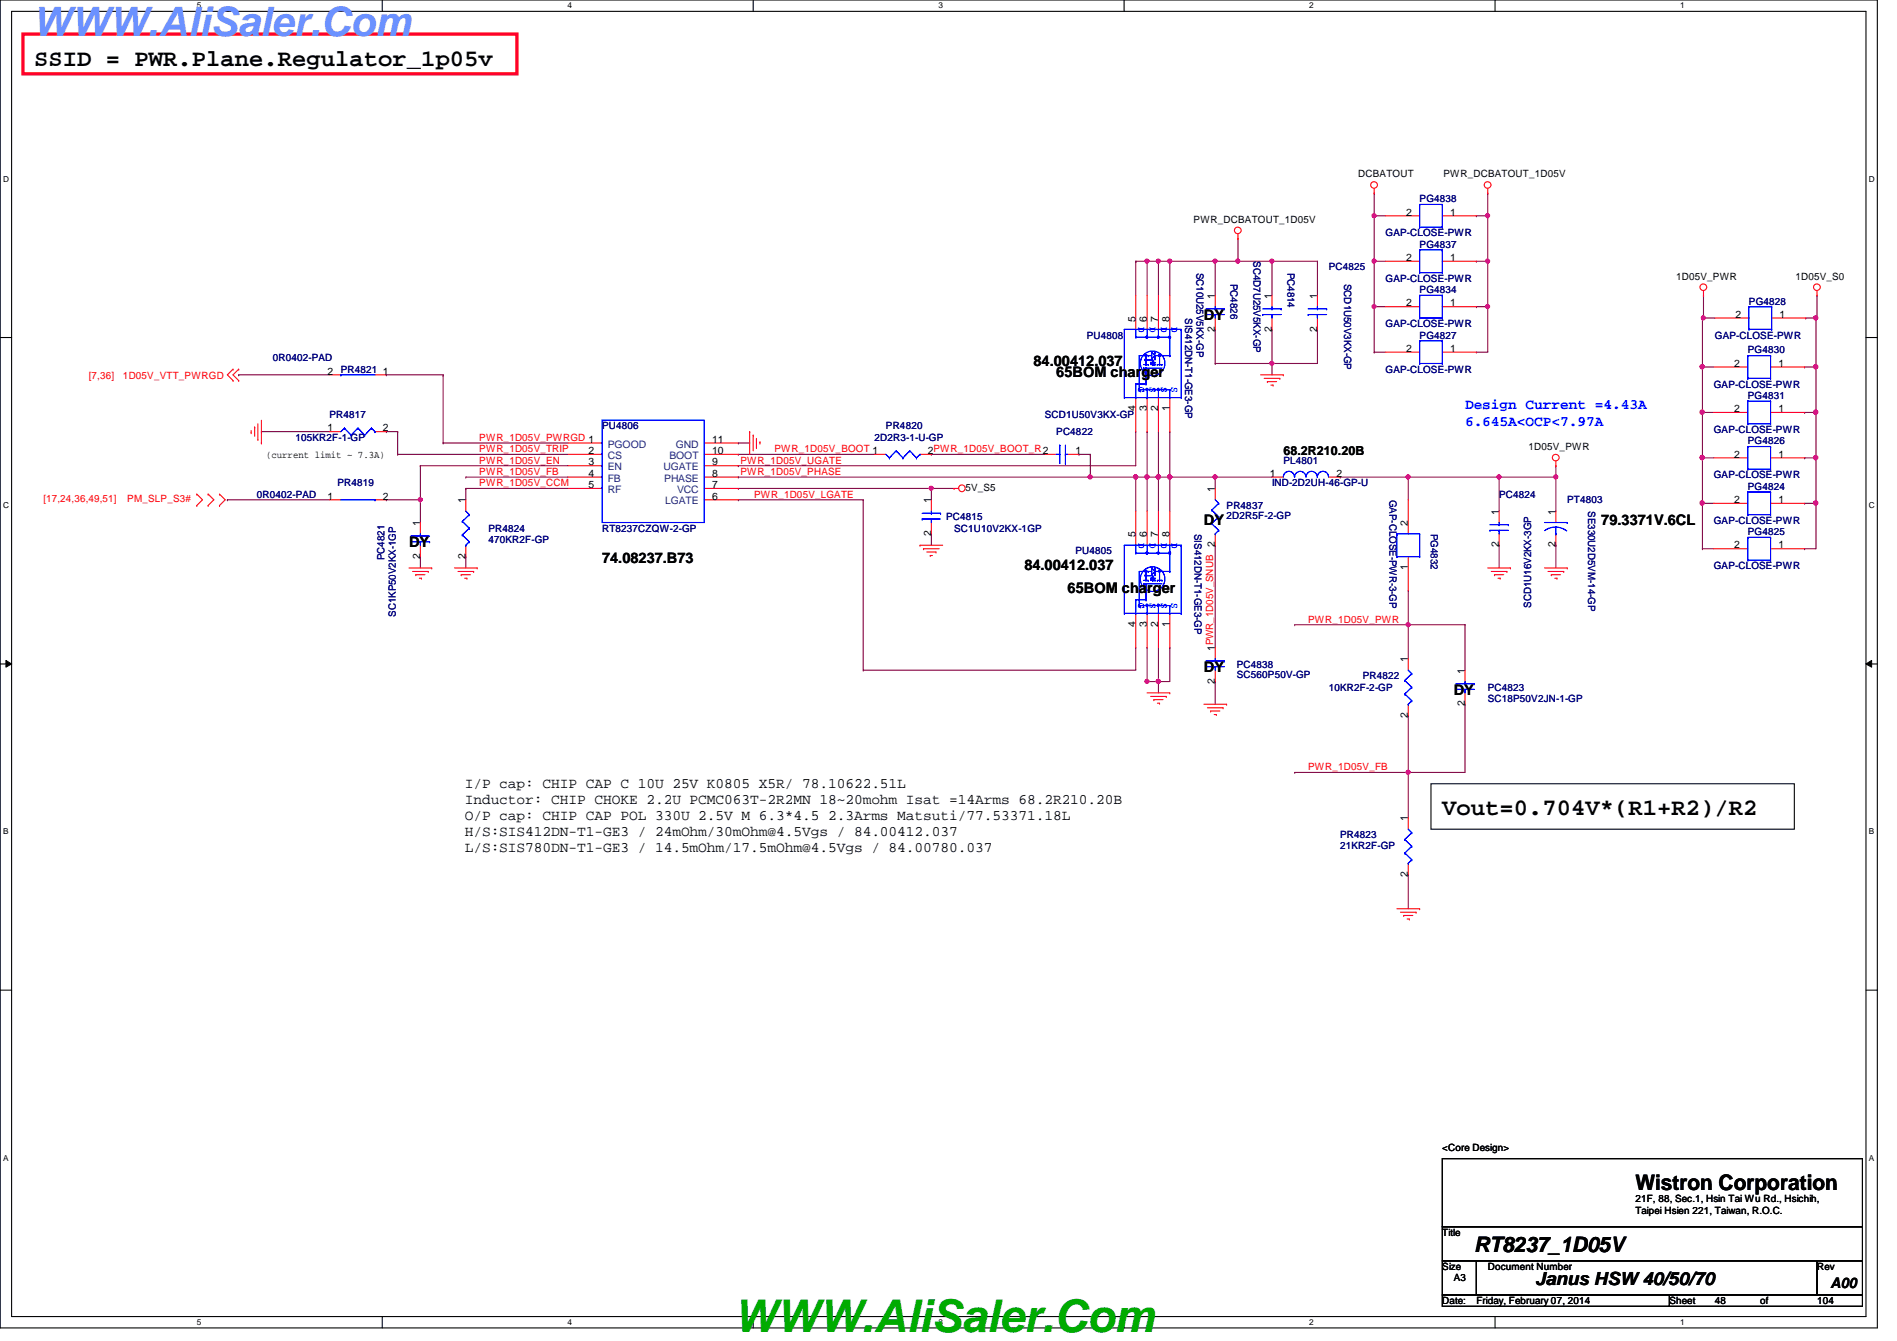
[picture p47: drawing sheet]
<svg xmlns="http://www.w3.org/2000/svg" width="297mm" height="210mm" viewBox="0 0 297 210" stroke-linecap="round" stroke-linejoin="round" font-family="sans-serif">
<defs><g id="words">
<text font-size="7.1" fill="#00ab00" x="114.9" y="208.6">WWW.AliSaler.Com</text>
<text font-size="6.3" fill="#6b91ff" x="5.1" y="5.6">WWW.AliSaler.Com</text>
<g font-size="3.7">
<text x="5.4" y="10.3">SSID = PWR.Plane.Regulator_1p05v</text>
<text x="225.8" y="127.6">Vout=0.704V*(R1+R2)/R2</text>
</g>
<g font-size="3.3">
<text x="256.1" y="186.3">Wistron Corporation</text>
<text x="230.8" y="196">RT8237_1D05V</text>
</g>
<text font-size="2.8" x="240.4" y="201.2">Janus HSW 40/50/70</text>
<g font-size="2.3">
<text x="188.5" y="50.1">DY</text>
<text x="161.8" y="57.2">84.00412.037</text>
<text x="165.4" y="59">65BOM charger</text>
<text x="188.5" y="82.1">DY</text>
<text x="250.7" y="82.1">79.3371V.6CL</text>
<text x="64" y="85.7">DY</text>
<text x="94.3" y="88.2">74.08237.B73</text>
<text x="160.4" y="89.2">84.00412.037</text>
<text x="167.2" y="92.8">65BOM charger</text>
<text x="188.5" y="105.2">DY</text>
<text x="227.6" y="108.8">DY</text>
<text x="72.8" y="123.3">I/P cap: CHIP CAP C 10U 25V K0805 X5R/ 78.10622.51L</text>
<text x="72.8" y="125.8">Inductor: CHIP CHOKE 2.2U PCMC063T-2R2MN 18~20mohm Isat =14Arms 68.2R210.20B</text>
<text x="72.8" y="128.3">O/P cap: CHIP CAP POL 330U 2.5V M 6.3*4.5 2.3Arms Matsuti/77.53371.18L</text>
<text x="72.8" y="130.8">H/S:SIS412DN-T1-GE3 / 24mOhm/30mOhm@4.5Vgs / 84.00412.037</text>
<text x="72.8" y="133.3">L/S:SIS780DN-T1-GE3 / 14.5mOhm/17.5mOhm@4.5Vgs / 84.00780.037</text>
<text x="286.6" y="201.5">A00</text>
</g>
<g font-size="2.3" fill="#00f">
<text x="229.4" y="64.1">Design Current =4.43A</text>
<text x="229.4" y="66.6">6.645A&lt;OCP&lt;7.97A</text>
</g>
<text font-size="1.9" x="201" y="71.2">68.2R210.20B</text>
<g font-size="1.6">
<text x="212.7" y="27.8">DCBATOUT</text>
<text x="226" y="27.8">PWR_DCBATOUT_1D05V</text>
<text x="186.9" y="34.9">PWR_DCBATOUT_1D05V</text>
<text x="220.2" y="33.7">2</text>
<text x="227.1" y="33.7">1</text>
<text x="220.2" y="40.9">2</text>
<text x="227.1" y="40.9">1</text>
<text x="190.2" y="46.8" transform="rotate(-90 190.2 46.8)">1</text>
<text x="199.1" y="46.8" transform="rotate(-90 199.1 46.8)">1</text>
<text x="206.2" y="46.8" transform="rotate(-90 206.2 46.8)">1</text>
<text x="220.2" y="48">2</text>
<text x="227.1" y="48">1</text>
<text x="262.5" y="43.8">1D05V_PWR</text>
<text x="281.1" y="43.8">1D05V_S0</text>
<text x="177.8" y="50.3" transform="rotate(-90 177.8 50.3)">5</text>
<text x="179.6" y="50.3" transform="rotate(-90 179.6 50.3)">6</text>
<text x="181.4" y="50.3" transform="rotate(-90 181.4 50.3)">7</text>
<text x="183.1" y="50.3" transform="rotate(-90 183.1 50.3)">8</text>
<text x="190.2" y="51.9" transform="rotate(-90 190.2 51.9)">2</text>
<text x="199.1" y="51.9" transform="rotate(-90 199.1 51.9)">2</text>
<text x="206.2" y="51.9" transform="rotate(-90 206.2 51.9)">2</text>
<text x="271.7" y="49.7">2</text>
<text x="278.6" y="49.7">1</text>
<text x="51.3" y="58.6">2</text>
<text x="59.9" y="58.6">1</text>
<text x="220.2" y="55.1">2</text>
<text x="227.1" y="55.1">1</text>
<text x="271.6" y="57.4">2</text>
<text x="278.5" y="57.4">1</text>
<text x="177.8" y="64.3" transform="rotate(-90 177.8 64.3)">4</text>
<text x="179.6" y="64.3" transform="rotate(-90 179.6 64.3)">3</text>
<text x="181.4" y="64.3" transform="rotate(-90 181.4 64.3)">2</text>
<text x="183.1" y="64.3" transform="rotate(-90 183.1 64.3)">1</text>
<text x="271.6" y="64.5">2</text>
<text x="278.5" y="64.5">1</text>
<text x="41.7" y="71.6">(current limit ~ 7.3A)</text>
<text x="51.3" y="67.5">1</text>
<text x="59.9" y="67.5">2</text>
<text x="92.2" y="71.1">2</text>
<text x="111.5" y="69.3">11</text>
<text x="111.5" y="71.1">10</text>
<text x="145.3" y="71.1">2PWR_1D05V_BOOT_R2</text>
<text x="168.4" y="71.1">1</text>
<text x="239.3" y="70.4">1D05V_PWR</text>
<text x="271.6" y="71.6">2</text>
<text x="278.5" y="71.6">1</text>
<text x="92.2" y="72.9">3</text>
<text x="92.2" y="74.6">4</text>
<text x="92.2" y="76.4">5</text>
<text x="111.5" y="74.6">8</text>
<text x="111.5" y="72.9">9</text>
<text x="111.5" y="76.4">7</text>
<text x="151.2" y="76.8">5V_S5</text>
<text x="190.2" y="77" transform="rotate(-90 190.2 77)">1</text>
<text x="198.8" y="74.6">1</text>
<text x="209.3" y="74.6">2</text>
<text x="51.3" y="78.2">1</text>
<text x="59.9" y="78.2">2</text>
<text x="65.8" y="82.3" transform="rotate(-90 65.8 82.3)">1</text>
<text x="72.9" y="78.8" transform="rotate(-90 72.9 78.8)">1</text>
<text x="111.5" y="78.2">6</text>
<text x="145.8" y="83.9" transform="rotate(-90 145.8 83.9)">2</text>
<text x="145.8" y="78.8" transform="rotate(-90 145.8 78.8)">1</text>
<text x="220.5" y="82.3" transform="rotate(-90 220.5 82.3)">2</text>
<text x="234.7" y="80.6" transform="rotate(-90 234.7 80.6)">1</text>
<text x="243.6" y="80.6" transform="rotate(-90 243.6 80.6)">1</text>
<text x="271.6" y="78.7">2</text>
<text x="278.5" y="78.7">1</text>
<text x="65.8" y="87.5" transform="rotate(-90 65.8 87.5)">2</text>
<text x="72.9" y="87.5" transform="rotate(-90 72.9 87.5)">2</text>
<text x="177.8" y="84.1" transform="rotate(-90 177.8 84.1)">5</text>
<text x="179.6" y="84.1" transform="rotate(-90 179.6 84.1)">6</text>
<text x="181.4" y="84.1" transform="rotate(-90 181.4 84.1)">7</text>
<text x="183.1" y="84.1" transform="rotate(-90 183.1 84.1)">8</text>
<text x="190.2" y="85.7" transform="rotate(-90 190.2 85.7)">2</text>
<text x="220.5" y="89.2" transform="rotate(-90 220.5 89.2)">1</text>
<text x="234.7" y="85.7" transform="rotate(-90 234.7 85.7)">2</text>
<text x="243.6" y="85.7" transform="rotate(-90 243.6 85.7)">2</text>
<text x="271.6" y="85.9">2</text>
<text x="278.5" y="85.9">1</text>
<text x="177.8" y="98.1" transform="rotate(-90 177.8 98.1)">4</text>
<text x="179.6" y="98.1" transform="rotate(-90 179.6 98.1)">3</text>
<text x="181.4" y="98.1" transform="rotate(-90 181.4 98.1)">2</text>
<text x="183.1" y="98.1" transform="rotate(-90 183.1 98.1)">1</text>
<text x="190.2" y="101.9" transform="rotate(-90 190.2 101.9)">1PWR_1D05V_SNUB</text>
<text x="190.2" y="107" transform="rotate(-90 190.2 107)">2</text>
<text x="220.5" y="103.7" transform="rotate(-90 220.5 103.7)">1</text>
<text x="229.4" y="105.5" transform="rotate(-90 229.4 105.5)">1</text>
<text x="220.5" y="112.4" transform="rotate(-90 220.5 112.4)">2</text>
<text x="229.4" y="110.6" transform="rotate(-90 229.4 110.6)">2</text>
<text x="220.5" y="128.6" transform="rotate(-90 220.5 128.6)">1</text>
<text x="220.5" y="137.2" transform="rotate(-90 220.5 137.2)">2</text>
<text x="225.8" y="180.1">&lt;Core Design&gt;</text>
<text x="256.1" y="188.1">21F, 88, Sec.1, Hsin Tai Wu Rd., Hsichih,</text>
<text x="256.1" y="189.9">Taipei Hsien 221, Taiwan, R.O.C.</text>
<text x="225.8" y="193.5">Title</text>
<text x="225.8" y="198.8">Size</text>
<text x="227.6" y="200.6">A3</text>
<text x="233" y="198.8">Document Number</text>
<text x="284.5" y="198.8">Rev</text>
<text x="225.8" y="204.1">Date:</text>
<text x="231.2" y="204.1">Friday, February 07, 2014</text>
<text x="261.4" y="204.1">Sheet</text>
<text x="268.5" y="204.1">48</text>
<text x="275.6" y="204.1">of</text>
<text x="284.5" y="204.1">104</text>
</g>
<g font-size="1.6" fill="#000080">
<text x="222.3" y="31.7">PG4838</text>
<text x="196.3" y="40.9" transform="rotate(90 196.3 40.9)">SC4D7U25V5KX-GP</text>
<text x="217" y="37">GAP-CLOSE-PWR</text>
<text x="222.3" y="38.8">PG4837</text>
<text x="187.4" y="42.7" transform="rotate(90 187.4 42.7)">SC10U25V5KX-GP</text>
<text x="192.7" y="44.4" transform="rotate(90 192.7 44.4)">PC4826</text>
<text x="201.6" y="42.7" transform="rotate(90 201.6 42.7)">PC4814</text>
<text x="208.1" y="42.3">PC4825</text>
<text x="210.5" y="44.4" transform="rotate(90 210.5 44.4)">SCD1U50V3KX-GP</text>
<text x="217" y="44.1">GAP-CLOSE-PWR</text>
<text x="222.3" y="45.9">PG4834</text>
<text x="273.9" y="47.7">PG4828</text>
<text x="170.2" y="53">PU4808</text>
<text x="185.6" y="49.8" transform="rotate(90 185.6 49.8)">SIS412DN-T1-GE3-GP</text>
<text x="217" y="51.2">GAP-CLOSE-PWR</text>
<text x="222.3" y="53">PG4827</text>
<text x="268.5" y="53">GAP-CLOSE-PWR</text>
<text x="42.7" y="56.6">0R0402-PAD</text>
<text x="53.4" y="58.3">PR4821</text>
<text x="217" y="58.3">GAP-CLOSE-PWR</text>
<text x="273.7" y="55.3">PG4830</text>
<text x="51.6" y="65.4">PR4817</text>
<text x="163.6" y="65.4">SCD1U50V3KX-GP</text>
<text x="268.3" y="60.7">GAP-CLOSE-PWR</text>
<text x="273.7" y="62.4">PG4831</text>
<text x="46.3" y="69">105KR2F-1-GP</text>
<text x="94.3" y="67.2">PU4806</text>
<text x="136.9" y="69">2D2R3-1-U-GP</text>
<text x="138.7" y="67.2">PR4820</text>
<text x="165.4" y="68.1">PC4822</text>
<text x="268.3" y="67.8">GAP-CLOSE-PWR</text>
<text x="273.7" y="69.6">PG4826</text>
<text x="40.2" y="77.9">0R0402-PAD</text>
<text x="52.8" y="76.1">PR4819</text>
<text x="199.2" y="76.1">IND-2D2UH-46-GP-U</text>
<text x="201" y="72.6">PL4801</text>
<text x="234.7" y="77.9">PC4824</text>
<text x="268.3" y="74.9">GAP-CLOSE-PWR</text>
<text x="273.7" y="76.7">PG4824</text>
<text x="76.5" y="83.2">PR4824</text>
<text x="94.3" y="83.2">RT8237CZQW-2-GP</text>
<text x="148.2" y="81.4">PC4815</text>
<text x="149.4" y="83.2">SC1U10V2KX-1GP</text>
<text x="187" y="83.6" transform="rotate(90 187 83.6)">SIS412DN-T1-GE3-GP</text>
<text x="192.1" y="79.7">PR4837</text>
<text x="192.1" y="81.3">2D2R5F-2-GP</text>
<text x="217.6" y="78.2" transform="rotate(90 217.6 78.2)">GAP-CLOSE-PWR-3-GP</text>
<text x="224" y="83.6" transform="rotate(90 224 83.6)">PG4832</text>
<text x="245.4" y="78.8">PT4803</text>
<text x="248.7" y="80" transform="rotate(90 248.7 80)">SE330U2D5VM-14-GP</text>
<text x="268.3" y="82">GAP-CLOSE-PWR</text>
<text x="273.7" y="83.8">PG4825</text>
<text x="60.2" y="87.7" transform="rotate(-90 60.2 87.7)">PC4821</text>
<text x="76.5" y="85">470KR2F-GP</text>
<text x="168.4" y="86.8">PU4805</text>
<text x="268.3" y="89.1">GAP-CLOSE-PWR</text>
<text x="239.8" y="95.1" transform="rotate(-90 239.8 95.1)">SCD1U16V2KX-3GP</text>
<text x="62" y="96.6" transform="rotate(-90 62 96.6)">SC1KP50V2KX-1GP</text>
<text x="193.7" y="104.6">PC4838</text>
<text x="193.7" y="106.2">SC560P50V-GP</text>
<text x="213.4" y="106.3">PR4822</text>
<text x="208.1" y="108.1">10KR2F-2-GP</text>
<text x="233" y="108.1">PC4823</text>
<text x="233" y="109.9">SC18P50V2JN-1-GP</text>
<text x="209.8" y="131.2">PR4823</text>
<text x="209.8" y="132.8">21KR2F-GP</text>
</g>
<g font-size="1.6" fill="#00f">
<text x="178.3" y="51.2" transform="rotate(90 178.3 51.2)">D</text>
<text x="180" y="51.2" transform="rotate(90 180 51.2)">D</text>
<text x="181.8" y="51.2" transform="rotate(90 181.8 51.2)">D</text>
<text x="183.4" y="51.2" transform="rotate(90 183.4 51.2)">D</text>
<text x="178.3" y="60.6" transform="rotate(90 178.3 60.6)">G</text>
<text x="180" y="60.6" transform="rotate(90 180 60.6)">S</text>
<text x="181.8" y="60.6" transform="rotate(90 181.8 60.6)">S</text>
<text x="183.4" y="60.6" transform="rotate(90 183.4 60.6)">S</text>
<text x="178.3" y="85" transform="rotate(90 178.3 85)">D</text>
<text x="180" y="85" transform="rotate(90 180 85)">D</text>
<text x="181.8" y="85" transform="rotate(90 181.8 85)">D</text>
<text x="183.4" y="85" transform="rotate(90 183.4 85)">D</text>
<text x="178.3" y="94.4" transform="rotate(90 178.3 94.4)">G</text>
<text x="180" y="94.4" transform="rotate(90 180 94.4)">S</text>
<text x="181.8" y="94.4" transform="rotate(90 181.8 94.4)">S</text>
<text x="183.4" y="94.4" transform="rotate(90 183.4 94.4)">S</text>
</g>
<g font-size="1.6" fill="#f00">
<text x="13.9" y="59.4">[7,36]</text>
<text x="19.3" y="59.4">1D05V_VTT_PWRGD</text>
<text x="75.1" y="69">PWR_1D05V_PWRGD 1</text>
<text x="75.1" y="70.8">PWR_1D05V_TRIP</text>
<text x="121.3" y="70.8">PWR_1D05V_BOOT 1</text>
<text x="75.1" y="76.1">PWR_1D05V_CCM</text>
<text x="75.1" y="72.6">PWR_1D05V_EN</text>
<text x="75.1" y="74.3">PWR_1D05V_FB</text>
<text x="115.9" y="72.6">PWR_1D05V_UGATE</text>
<text x="115.9" y="74.3">PWR_1D05V_PHASE</text>
<text x="118.1" y="77.9">PWR_1D05V_LGATE</text>
<text x="6.8" y="78.6">[17,24,36,49,51]</text>
<text x="19.9" y="78.6">PM_SLP_S3#</text>
<text x="204.8" y="97.5">PWR_1D05V_PWR</text>
<text x="204.8" y="120.6">PWR_1D05V_FB</text>
</g>
<g font-size="1.6" fill="#004080">
<text x="95.2" y="70.1">PGOOD</text>
<text x="95.2" y="71.8">CS</text>
<text x="104.8" y="71.8">BOOT</text>
<text x="105.8" y="70.1">GND</text>
<text x="95.2" y="73.6">EN</text>
<text x="95.2" y="75.4">FB</text>
<text x="95.2" y="77.2">RF</text>
<text x="103.9" y="73.6">UGATE</text>
<text x="104" y="75.4">PHASE</text>
<text x="106" y="77.2">VCC</text>
<text x="104.1" y="79">LGATE</text>
</g>
<g font-size="1.3">
<text x="30.8" y="1.3">5</text>
<text x="88.9" y="1.3">4</text>
<text x="146.9" y="1.3">3</text>
<text x="205" y="1.3">2</text>
<text x="263.1" y="1.3">1</text>
<text x=".5" y="28.4">D</text>
<text x="292.6" y="28.4">D</text>
<text x=".5" y="79.5">C</text>
<text x="292.6" y="79.5">C</text>
<text x=".5" y="130.6">B</text>
<text x="292.6" y="130.6">B</text>
<text x=".5" y="181.7">A</text>
<text x="292.6" y="181.7">A</text>
<text x="30.8" y="207.4">5</text>
<text x="88.9" y="207.4">4</text>
<text x="146.9" y="207.4">3</text>
<text x="205" y="207.4">2</text>
<text x="263.1" y="207.4">1</text>
</g>
</g></defs>
<path d="M0 0h294v207.9h-294zM1.8 1.8h290.4v204.3h-290.4z" fill="none" stroke="#000" stroke-width=".17"/>
<g fill="#fff">
<path d="M30.8 .2h.7v1.4h-.7z"/>
<path d="M30.8 206.2h.7v1.4h-.7z"/>
</g>
<path d="M59.9 0v1.8M59.9 206.1v1.8" fill="none" stroke="#000" stroke-width=".17"/>
<g fill="#fff">
<path d="M88.9 .2h.6v1.4h-.6z"/>
<path d="M88.9 206.2h.6v1.4h-.6z"/>
</g>
<path d="M117.9 0v1.8M117.9 206.1v1.8" fill="none" stroke="#000" stroke-width=".17"/>
<g fill="#fff">
<path d="M146.9 .2h.7v1.4h-.7z"/>
<path d="M146.9 206.2h.7v1.4h-.7z"/>
</g>
<path d="M176 0v1.8M176 206.1v1.8" fill="none" stroke="#000" stroke-width=".17"/>
<g fill="#fff">
<path d="M205 .2h.7v1.4h-.7z"/>
<path d="M205 206.2h.7v1.4h-.7z"/>
</g>
<path d="M234.1 0v1.8M234.1 206.1v1.8" fill="none" stroke="#000" stroke-width=".17"/>
<g fill="#fff">
<path d="M263.1 .2h.7v1.4h-.7z"/>
<path d="M263.1 206.2h.7v1.4h-.7z"/>
<path d="M.5 27.3h.9v1.4h-.9z"/>
<path d="M292.6 27.3h.9v1.4h-.9z"/>
<path d="M.5 78.4h.9v1.4h-.9z"/>
<path d="M292.6 78.4h.9v1.4h-.9z"/>
</g>
<path d="M0 52.8h1.8M292.2 52.8h1.8" fill="none" stroke="#000" stroke-width=".17"/>
<g fill="#fff">
<path d="M.5 129.5h.8v1.4h-.8z"/>
<path d="M292.6 129.5h.9v1.4h-.9z"/>
</g>
<path d="M0 103.9h1.8M292.2 103.9h1.8" fill="none" stroke="#000" stroke-width=".17"/>
<path d="M.9 103.4l.9 .5-.9 .5zM292.2 103.9l.9-.5v1z" fill="#000"/>
<path d="M.9 103.4l.9 .5-.9 .5zM292.2 103.9l.9-.5v1z" fill="none" stroke="#000" stroke-width=".16"/>
<g fill="#fff">
<path d="M.5 180.5h.8v1.4h-.8z"/>
<path d="M292.6 180.5h.9v1.4h-.9z"/>
</g>
<path d="M0 155h1.8M292.2 155h1.8" fill="none" stroke="#000" stroke-width=".17"/>
<path d="M220.5 97.8h.1M220.5 97.8h8.9M177.8 101.3h.1M177.8 101.3v3.6M179.6 101.3h.1M179.6 101.3v5.4" fill="none" stroke="#800040" stroke-width=".17"/>
<circle cx="179.6" cy="106.7" r=".32" fill="#f0f"/>
<circle cx="179.6" cy="106.7" r=".32" fill="none" stroke="#f0f" stroke-width=".17"/>
<g fill="none" stroke="#800040" stroke-width=".17">
<path d="M170.7 74.7h.1M170.7 74.7h7.1M177.8 67.6h.1M177.8 67.6v5.3M179.6 67.6h.1M179.6 67.6v7.1M229.4 97.8h.1M229.4 97.8v7.1M220.5 112h.1M220.5 112v16M202.7 120.9h26.7M202.7 120.9h.1"/>
<path d="M220.5 136.9h.1M220.5 120.9h.1M220.5 136.9v5.3"/>
</g>
<circle cx="220.5" cy="120.9" r=".32" fill="#f0f"/>
<circle cx="220.5" cy="120.9" r=".32" fill="none" stroke="#f0f" stroke-width=".17"/>
<path d="M220.5 97.8h.1M220.5 97.8v5.3" fill="none" stroke="#800040" stroke-width=".17"/>
<circle cx="220.5" cy="97.8" r=".32" fill="#f0f"/>
<circle cx="220.5" cy="97.8" r=".32" fill="none" stroke="#f0f" stroke-width=".17"/>
<path d="M243.6 74.7h.1M243.6 74.7v5.3" fill="none" stroke="#800040" stroke-width=".17"/>
<circle cx="243.6" cy="74.6" r=".32" fill="#f0f"/>
<circle cx="243.6" cy="74.6" r=".32" fill="none" stroke="#f0f" stroke-width=".17"/>
<path d="M231.2 40.9h.1M231.2 40.9h1.8M209.8 74.7h10.7M209.8 74.7h.1" fill="none" stroke="#800040" stroke-width=".17"/>
<circle cx="220.5" cy="74.6" r=".32" fill="#f0f"/>
<circle cx="220.5" cy="74.6" r=".32" fill="none" stroke="#f0f" stroke-width=".17"/>
<path d="M220.5 74.7h.1M220.5 74.7v3.5M234.7 74.7h.1M234.7 74.7h8.9" fill="none" stroke="#800040" stroke-width=".17"/>
<circle cx="234.7" cy="74.6" r=".32" fill="#f0f"/>
<circle cx="234.7" cy="74.6" r=".32" fill="none" stroke="#f0f" stroke-width=".17"/>
<g fill="none" stroke="#800040" stroke-width=".17">
<path d="M215.2 33.8h.1M215.2 33.8h1.8M233 30.2h.1M233 30.2v3.6M215.2 40.9h.1M215.2 40.9h1.8M231.2 48h.1M231.2 48h1.8M234.7 74.7h.1M234.7 74.7v5.3M202.7 97.8h17.8M202.7 97.8h.1"/>
<path d="M229.4 110.2h.1M229.4 110.2v10.7"/>
</g>
<circle cx="215.2" cy="33.8" r=".32" fill="#f0f"/>
<circle cx="215.2" cy="33.8" r=".32" fill="none" stroke="#f0f" stroke-width=".17"/>
<path d="M215.2 33.8h.1M215.2 33.8v7.1M231.2 33.8h.1M231.2 33.8h1.8M233 33.8h.1M233 33.8v7.1" fill="none" stroke="#800040" stroke-width=".17"/>
<circle cx="232.9" cy="33.8" r=".32" fill="#f0f"/>
<circle cx="232.9" cy="33.8" r=".32" fill="none" stroke="#f0f" stroke-width=".17"/>
<path d="M233 40.9h.1M233 40.9v7.1" fill="none" stroke="#800040" stroke-width=".17"/>
<circle cx="232.9" cy="40.9" r=".32" fill="#f0f"/>
<circle cx="232.9" cy="40.9" r=".32" fill="none" stroke="#f0f" stroke-width=".17"/>
<path d="M177.8 74.7h.1M177.8 74.7v5.3" fill="none" stroke="#800040" stroke-width=".17"/>
<circle cx="177.8" cy="74.6" r=".32" fill="#f0f"/>
<circle cx="177.8" cy="74.6" r=".32" fill="none" stroke="#f0f" stroke-width=".17"/>
<path d="M215.2 30.2h.1M215.2 30.2v3.6M215.2 48h.1M215.2 48h1.8M65.8 72.9h.1M65.8 72.9v5.3M135.2 78.2h.1M135.2 78.2v26.7M168.9 71.1h1.8M168.9 71.1h.1M181.4 106.7h.1M181.4 106.7v1.8" fill="none" stroke="#800040" stroke-width=".17"/>
<circle cx="181.4" cy="106.7" r=".32" fill="#f0f"/>
<circle cx="181.4" cy="106.7" r=".32" fill="none" stroke="#f0f" stroke-width=".17"/>
<g fill="none" stroke="#800040" stroke-width=".17">
<path d="M193.8 37.3h.1M193.8 37.3v3.6M69.4 58.7h.1M69.4 58.7v10.6M266.6 57.4h.1M266.6 57.4h1.7M266.7 49.8h1.8M266.7 49.8h.1M266.7 46.2h.1M266.7 46.2v3.6M282.6 57.4h1.7M282.6 57.4h.1"/>
<path d="M284.3 49.8h.1M284.5 46.2h.1M284.5 46.2v3.6h-.2M40.9 67.6h.1M40.9 67.6h10.7M60.5 67.6h.1M60.5 67.6h1.8M65.8 72.9h23.1M65.8 78.2h.1M65.8 72.9h.1M65.8 78.2v3.6M69.4 69.3h19.5"/>
<path d="M69.4 69.3h.1M72.9 76.5h16M72.9 74.7h16M72.9 76.5h.1M72.9 74.7h.1M72.9 76.5v1.7M115.6 72.9h62.2M115.6 78.2h.1M115.6 71.1h.1M115.6 69.3h.1M115.6 72.9h.1M115.6 78.2h19.6"/>
<path d="M115.6 69.3h1.8M115.6 71.1h21.3M145.8 71.1h17.8M145.8 71.1h.1M220.5 74.7h.1M220.5 74.7h14.2M282.6 64.6h1.7M282.6 64.6h.1M65.8 87.1h.1M65.8 87.1v1.8M72.9 87.1h.1M72.9 87.1v1.8"/>
<path d="M145.8 83.6h.1M145.8 83.6v1.7"/>
</g>
<circle cx="266.7" cy="49.8" r=".32" fill="#f0f"/>
<circle cx="266.7" cy="49.8" r=".32" fill="none" stroke="#f0f" stroke-width=".17"/>
<path d="M145.8 76.5h.1M145.8 76.5h3.6" fill="none" stroke="#800040" stroke-width=".17"/>
<circle cx="145.8" cy="76.4" r=".32" fill="#f0f"/>
<circle cx="145.8" cy="76.4" r=".32" fill="none" stroke="#f0f" stroke-width=".17"/>
<path d="M115.6 74.7h55.1M115.6 74.7h.1" fill="none" stroke="#800040" stroke-width=".17"/>
<circle cx="170.7" cy="74.6" r=".32" fill="#f0f"/>
<circle cx="170.7" cy="74.6" r=".32" fill="none" stroke="#f0f" stroke-width=".17"/>
<path d="M266.6 57.4h.1M266.6 57.4v7.2M135.2 104.9h42.6M135.2 104.9h.1" fill="none" stroke="#800040" stroke-width=".17"/>
<circle cx="266.5" cy="57.4" r=".34" fill="#f0f"/>
<circle cx="266.5" cy="57.4" r=".34" fill="none" stroke="#f0f" stroke-width=".17"/>
<path d="M284.3 57.4h.1M284.3 57.4v7.2M266.6 64.6h.1M266.6 64.6h1.7" fill="none" stroke="#800040" stroke-width=".17"/>
<circle cx="284.3" cy="57.4" r=".34" fill="#f0f"/>
<circle cx="284.3" cy="57.4" r=".34" fill="none" stroke="#f0f" stroke-width=".17"/>
<path d="M60.5 58.7h8.9M60.5 58.7h.1M35.6 78.2h.1M35.6 78.2h16M62.3 71.1h26.6M62.3 71.1h.1M62.3 67.6h.1M62.3 67.6v3.5M179.6 106.7h.1M181.4 101.3h.1M181.4 101.3v5.4h-1.8" fill="none" stroke="#800040" stroke-width=".17"/>
<circle cx="181.4" cy="106.7" r=".32" fill="#f0f"/>
<circle cx="181.4" cy="106.7" r=".32" fill="none" stroke="#f0f" stroke-width=".17"/>
<path d="M60.5 78.2h5.3M60.5 78.2h.1M181.4 106.7h.1M181.4 106.7h1.8" fill="none" stroke="#800040" stroke-width=".17"/>
<circle cx="65.8" cy="78.2" r=".32" fill="#f0f"/>
<circle cx="65.8" cy="78.2" r=".32" fill="none" stroke="#f0f" stroke-width=".17"/>
<g fill="none" stroke="#800040" stroke-width=".17">
<path d="M37.4 58.7h.1M37.4 58.7h14.2M199.2 56.9h7.1M199.2 56.9h.1M206.3 40.9h.1M206.3 40.9v5.3M179.6 74.7h.1M179.6 74.7v5.3M183.2 74.7h.1M183.2 74.7v5.3M190.3 74.7h.1M190.3 74.7h8.9"/>
<path d="M183.2 101.3h.1M183.2 101.3v5.4"/>
</g>
<circle cx="179.6" cy="74.6" r=".32" fill="#f0f"/>
<circle cx="179.6" cy="74.6" r=".32" fill="none" stroke="#f0f" stroke-width=".17"/>
<path d="M199.2 40.9h.1M199.2 56.9h.1M199.2 40.9v5.3M199.2 56.9v1.8M206.3 51.6h.1M206.3 51.6v5.3M243.6 72.9h.1M243.6 72.9v1.8" fill="none" stroke="#800040" stroke-width=".17"/>
<circle cx="199.2" cy="56.9" r=".32" fill="#f0f"/>
<circle cx="199.2" cy="56.9" r=".32" fill="none" stroke="#f0f" stroke-width=".17"/>
<path d="M177.8 40.9h.1M177.8 40.9v5.3M177.8 40.9h1.8M179.6 40.9h.1M179.6 40.9v5.3M183.2 67.6h.1M183.2 67.6v7.1" fill="none" stroke="#800040" stroke-width=".17"/>
<circle cx="179.6" cy="40.9" r=".32" fill="#f0f"/>
<circle cx="179.6" cy="40.9" r=".32" fill="none" stroke="#f0f" stroke-width=".17"/>
<path d="M181.4 40.9h.1M181.4 40.9v5.3" fill="none" stroke="#800040" stroke-width=".17"/>
<circle cx="181.4" cy="40.9" r=".32" fill="#f0f"/>
<circle cx="181.4" cy="40.9" r=".32" fill="none" stroke="#f0f" stroke-width=".17"/>
<path d="M179.6 40.9h3.6M179.6 40.9h.1M181.4 40.9h.1M183.2 40.9h.1M183.2 40.9v5.3M193.8 40.9h5.4M193.8 40.9h.1" fill="none" stroke="#800040" stroke-width=".17"/>
<circle cx="193.8" cy="40.9" r=".32" fill="#f0f"/>
<circle cx="193.8" cy="40.9" r=".32" fill="none" stroke="#f0f" stroke-width=".17"/>
<path d="M199.2 40.9h7.1M199.2 51.6h.1M199.2 40.9h.1M199.2 51.6v5.3" fill="none" stroke="#800040" stroke-width=".17"/>
<circle cx="199.2" cy="40.9" r=".32" fill="#f0f"/>
<circle cx="199.2" cy="40.9" r=".32" fill="none" stroke="#f0f" stroke-width=".17"/>
<g fill="none" stroke="#800040" stroke-width=".17">
<path d="M115.6 76.5h30.2M115.6 76.5h.1M145.8 76.5h.1M145.8 76.5v1.7M170.7 71.1h.1M170.7 71.1v3.6M179.6 74.7h1.8M179.6 74.7h.1M181.4 74.7h.1M181.4 74.7v5.3M234.7 85.3h.1M234.7 85.3v3.6"/>
<path d="M243.6 85.3h.1M243.6 85.3v3.6"/>
</g>
<circle cx="181.4" cy="74.6" r=".32" fill="#f0f"/>
<circle cx="181.4" cy="74.6" r=".32" fill="none" stroke="#f0f" stroke-width=".17"/>
<circle cx="179.6" cy="74.6" r=".32" fill="#f0f"/>
<circle cx="179.6" cy="74.6" r=".32" fill="none" stroke="#f0f" stroke-width=".17"/>
<path d="M181.4 74.7h.1M181.4 74.7h1.8" fill="none" stroke="#800040" stroke-width=".17"/>
<circle cx="183.1" cy="74.6" r=".32" fill="#f0f"/>
<circle cx="183.1" cy="74.6" r=".32" fill="none" stroke="#f0f" stroke-width=".17"/>
<circle cx="181.4" cy="74.6" r=".32" fill="#f0f"/>
<circle cx="181.4" cy="74.6" r=".32" fill="none" stroke="#f0f" stroke-width=".17"/>
<path d="M177.8 74.7h.1M177.8 74.7h1.8" fill="none" stroke="#800040" stroke-width=".17"/>
<circle cx="177.8" cy="74.6" r=".32" fill="#f0f"/>
<circle cx="177.8" cy="74.6" r=".32" fill="none" stroke="#f0f" stroke-width=".17"/>
<path d="M190.3 40.9h.1M190.3 40.9v5.3M190.3 40.9h3.5" fill="none" stroke="#800040" stroke-width=".17"/>
<circle cx="190.3" cy="40.9" r=".32" fill="#f0f"/>
<circle cx="190.3" cy="40.9" r=".32" fill="none" stroke="#f0f" stroke-width=".17"/>
<path d="M183.2 40.9h7.1M183.2 40.9h.1" fill="none" stroke="#800040" stroke-width=".17"/>
<circle cx="183.1" cy="40.9" r=".32" fill="#f0f"/>
<circle cx="183.1" cy="40.9" r=".32" fill="none" stroke="#f0f" stroke-width=".17"/>
<path d="M190.3 51.6h.1M190.3 56.9h.1M190.3 51.6v5.3M190.3 56.9h8.9M266.6 49.8h.1M266.6 49.8v7.6M282.7 49.8h1.6M282.7 49.8h.1M284.3 49.8h.1M284.3 49.8v7.6" fill="none" stroke="#800040" stroke-width=".17"/>
<circle cx="284.3" cy="49.8" r=".33" fill="#f0f"/>
<circle cx="284.3" cy="49.8" r=".33" fill="none" stroke="#f0f" stroke-width=".17"/>
<path d="M215.2 40.9h.1M215.2 40.9v7.1" fill="none" stroke="#800040" stroke-width=".17"/>
<circle cx="215.2" cy="40.9" r=".32" fill="#f0f"/>
<circle cx="215.2" cy="40.9" r=".32" fill="none" stroke="#f0f" stroke-width=".17"/>
<path d="M190.3 74.7h.1M190.3 74.7v1.8M190.3 85.3h.1M190.3 85.3v16M190.3 106.7h.1M190.3 106.7v3.5" fill="none" stroke="#800040" stroke-width=".17"/>
<circle cx="190.3" cy="74.6" r=".32" fill="#f0f"/>
<circle cx="190.3" cy="74.6" r=".32" fill="none" stroke="#f0f" stroke-width=".17"/>
<path d="M183.2 74.7h7.1M183.2 74.7h.1" fill="none" stroke="#800040" stroke-width=".17"/>
<circle cx="183.1" cy="74.6" r=".32" fill="#f0f"/>
<circle cx="183.1" cy="74.6" r=".32" fill="none" stroke="#f0f" stroke-width=".17"/>
<g fill="none" stroke="#800040" stroke-width=".17">
<path d="M266.6 78.8h.1M266.6 71.7h.1M266.6 71.7v7.1M266.6 78.8h1.7M266.6 71.7h1.7M282.6 71.7h1.7M282.6 78.8h.1M282.6 71.7h.1M284.3 71.7h.1M284.3 64.6h.1M284.3 64.6v14.2h-1.7M282.6 85.9h1.7"/>
<path d="M282.6 85.9h.1"/>
</g>
<circle cx="284.3" cy="71.6" r=".34" fill="#f0f"/>
<circle cx="284.3" cy="71.6" r=".34" fill="none" stroke="#f0f" stroke-width=".17"/>
<circle cx="284.3" cy="64.5" r=".34" fill="#f0f"/>
<circle cx="284.3" cy="64.5" r=".34" fill="none" stroke="#f0f" stroke-width=".17"/>
<path d="M266.6 64.6h.1M266.6 64.6v7.1" fill="none" stroke="#800040" stroke-width=".17"/>
<circle cx="266.5" cy="71.6" r=".34" fill="#f0f"/>
<circle cx="266.5" cy="71.6" r=".34" fill="none" stroke="#f0f" stroke-width=".17"/>
<circle cx="266.5" cy="64.5" r=".34" fill="#f0f"/>
<circle cx="266.5" cy="64.5" r=".34" fill="none" stroke="#f0f" stroke-width=".17"/>
<path d="M266.6 78.8h.1M266.6 78.8v7.1" fill="none" stroke="#800040" stroke-width=".17"/>
<circle cx="266.5" cy="78.7" r=".34" fill="#f0f"/>
<circle cx="266.5" cy="78.7" r=".34" fill="none" stroke="#f0f" stroke-width=".17"/>
<path d="M284.3 78.8h.1M284.3 78.8v7.1M266.6 85.9h.1M266.6 85.9h1.7" fill="none" stroke="#800040" stroke-width=".17"/>
<circle cx="284.3" cy="78.7" r=".34" fill="#f0f"/>
<circle cx="284.3" cy="78.7" r=".34" fill="none" stroke="#f0f" stroke-width=".17"/>
<path d="M215.2 48h.1M215.2 48v7.1" fill="none" stroke="#800040" stroke-width=".17"/>
<circle cx="215.2" cy="48" r=".32" fill="#f0f"/>
<circle cx="215.2" cy="48" r=".32" fill="none" stroke="#f0f" stroke-width=".17"/>
<path d="M215.2 55.1h.1M215.2 55.1h1.8M231.2 55.1h.1M233 48h.1M233 48v7.1h-1.8" fill="none" stroke="#800040" stroke-width=".17"/>
<circle cx="232.9" cy="48" r=".32" fill="#f0f"/>
<circle cx="232.9" cy="48" r=".32" fill="none" stroke="#f0f" stroke-width=".17"/>
<path d="M181.4 67.6h.1M181.4 67.6v7.1M220.5 92.5h.1M220.5 92.5v5.3" fill="none" stroke="#800040" stroke-width=".17"/>
<circle cx="181.4" cy="74.6" r=".32" fill="#f0f"/>
<circle cx="181.4" cy="74.6" r=".32" fill="none" stroke="#f0f" stroke-width=".17"/>
<g fill="none" stroke="#f00" stroke-width=".17">
<path d="M193.8 37.3h.1M193.8 36.6v.7M215.2 30.2h.1M215.2 29.5v.7M217 33.8h5.3M225.8 33.8h5.4M233 30.2h.1M233 29.5v.7M36.5 57.8l-.9 .9 .9 .9M36.5 57.8h.1M36.5 59.6h.1M37.4 57.8h.1"/>
<path d="M37.4 59.6h.1M37.4 57.8l-.9 .9 .9 .9M51.6 58.7h1.8M58.7 58.7h1.8M177.8 46.2v5.4M179.6 46.2v5.4M181.4 46.2v5.4M183.2 46.2v5.4M190.3 46.2v1.8M190.3 49.8v1.8M197.4 58.7h3.6M197.9 59.2h2.5"/>
<path d="M198.5 59.7h1.4M198.5 59.7h.1M199.2 46.2v1.8M199.2 49.8v1.8M200.4 59.2h.1M201 58.7h.1M206.3 46.2v1.8M206.3 49.8v1.8M217 40.9h5.3M217 48h5.3M217 55.1h5.3M225.8 40.9h5.4"/>
<path d="M225.8 48h5.4M225.8 55.1h5.4M266.7 46.2h.1M266.7 45.5v.7M268.3 57.4h5.4M268.5 49.8h5.4M277.2 57.4h5.4M277.4 49.8h5.3M284.5 46.2h.1M284.5 45.5v.7M30.8 79.1h.1M30.8 77.3h.1"/>
<path d="M30.8 77.3l.9 .9-.9 .9M32.6 77.3l.9 .9-.9 .9M32.6 77.3h.1M32.6 79.1h.1M34.4 77.3l.9 .9-.9 .9M34.4 79.1h.1M34.4 77.3h.1M39.3 67.7h.1M39.3 67.4v.3M39.9 66.8h.1M39.9 66.8v1.5M40.4 68.8h.1"/>
<path d="M40.4 66.3v2.5M40.9 69.3h.1M40.9 65.8v3.5M51.6 67.6h1.8M51.6 78.2h1.8M58.7 67.6h1.8M58.7 78.2h1.8M72.9 78.2v1.8M88.9 76.5h5.4M88.9 71.1h5.4M88.9 69.3h5.4M88.9 72.9h5.4"/>
<path d="M88.9 74.7h5.4M110.3 76.5h5.3M110.3 71.1h5.3M110.3 69.3h5.3M110.3 72.9h5.3M110.3 74.7h5.3M110.3 78.2h5.3M117.4 67.6h.1M117.4 67.6v3.5M117.9 68.1h.1M117.9 68.1v2.5M118.4 70.1h.1"/>
<path d="M118.4 68.6v1.5M119 69.2h.1M119 69.2v.3M136.9 71.1h1.8M144.1 71.1h1.7M145.8 78.2v1.8M149.4 76.5h.7M149.4 76.5h.1M163.6 71.1h1.8M167.2 71.1h1.7M177.8 62.2v5.4M179.6 62.2v5.4"/>
<path d="M181.4 62.2v5.4M183.2 62.2v5.4M190.3 76.5v1.7M199 60.3h.3M199.2 74.7h1.8M199.3 60.3h.1M208.1 74.7h1.7M220.5 78.2v5.4M243.6 72.9h.1M243.6 72.2v.7M268.3 78.8h5.4M268.3 71.7h5.4"/>
<path d="M268.3 64.6h5.4M277.2 78.8h5.4M277.2 71.7h5.4M277.2 64.6h5.4M64 88.9h3.6M64.6 89.5h2.5M65.1 90h.1M65.1 90h1.4M65.7 90.5h.3M65.8 81.8v1.8M65.8 85.3v1.8M66 90.5h.1"/>
<path d="M67.1 89.5h.1M67.6 88.9h.1M71.2 88.9h3.5M71.7 89.5h2.5M72.2 90h.1M72.2 90h1.5M72.8 90.5h.3M72.9 85.3v1.8M73.1 90.5h.1M74.2 89.5h.1M74.7 88.9h.1M144.1 85.3h3.5"/>
<path d="M144.1 85.3h.1M144.6 85.9h2.5M144.6 85.9h.1M145.1 86.4h1.5M145.7 87h.3M145.7 87h.1M145.8 81.8v1.8M146.6 86.4h.1M177.8 80v5.3M177.8 96v5.3M179.6 80v5.3M179.6 96v5.3"/>
<path d="M181.4 80v5.3M181.4 96v5.3M183.2 80v5.3M183.2 96v5.3M190.3 83.6v1.7M220.5 87.1v5.4M233 88.9h3.5M233.5 89.5h2.5M234 90h1.5M234 90h.1M234.6 90.5h.3M234.7 80v1.8"/>
<path d="M234.7 83.6v1.7M234.9 90.5h.1M236 89.5h.1M236.5 88.9h.1M241.8 88.9h3.6M242.4 89.5h2.5M242.9 90h1.4M242.9 90h.1M243.5 90.5h.3M243.6 80v1.8M243.6 83.6v1.7M243.8 90.5h.1"/>
<path d="M244.9 89.5h.1M245.4 88.9h.1M268.3 85.9h5.4M277.2 85.9h5.4M179.6 108.5h3.6M180.2 109h2.4M180.7 109.5h.1M180.7 109.5h1.4M181.2 110.1h.4M181.6 110.1h.1M182.6 109h.1M183.2 108.5h.1"/>
<path d="M188.5 110.2h3.6M189.1 110.8h2.4M189.6 111.3h1.4M189.6 111.3h.1M190.1 111.8h.4M190.3 101.3v1.8M190.3 104.9v1.8M190.5 111.8h.1M191.5 110.8h.1M192.1 110.2h.1M220.5 103.1v1.8M220.5 110.2v1.8"/>
<path d="M229.4 104.9v1.8M229.4 108.5v1.7M220.5 128v1.8M220.5 135.1v1.8M218.7 142.2h3.6M219.3 142.8h2.4M219.8 143.3h.1M219.8 143.3h1.4M220.3 143.8h.4M220.7 143.8h.1M221.7 142.8h.1M222.3 142.2h.1"/>
<circle cx="193.8" cy="36.1" r=".52"/>
<circle cx="215.2" cy="29" r=".52"/>
<circle cx="232.9" cy="29" r=".52"/>
<circle cx="266.7" cy="45" r=".52"/>
<circle cx="284.5" cy="45" r=".52"/>
<circle cx="150.6" cy="76.4" r=".52"/>
<circle cx="243.6" cy="71.6" r=".52"/>
</g>
<path d="M224.1 122.7h56.9v7.1h-56.9zM225.8 181.4h65.8v10.6h-65.8zM225.8 192h65.8v5.4h-65.8zM225.8 197.4h5.4v5.3h-5.4zM231.2 197.4h53.3v5.3h-53.3zM284.5 197.4h7.1v5.3h-7.1zM225.8 202.7h35.6v1.8h-35.6zM261.4 202.7h30.2v1.8h-30.2z" fill="none" stroke="#000" stroke-width=".17"/>
<path d="M3.6 5.3h77.3v6.3h-77.3z" fill="none" stroke="#f00" stroke-width=".51"/>
<g fill="none" stroke="#00f" stroke-width=".17">
<path d="M222.3 39.1h3.5M222.3 32h3.5M222.3 39.1h.1M222.3 32h.1M222.3 35.6h.1M222.3 32v3.6M222.3 39.1v3.6M222.3 35.6h3.5M225.8 39.1h.1M225.8 32h.1M225.8 35.6h.1M225.8 32v3.6"/>
<path d="M225.8 39.1v3.6M53.4 58.7h.1M53.4 58.7h5.3M176.1 51.6h.1M176.1 51.6v10.6M176.1 51.6h8.9M177.8 52.8h.1M177.8 51.6h.1M177.8 51.6v1.2M177.8 52.8h5.4M178.4 55.7h.1M178.4 55.7v5.3"/>
<path d="M178.4 55.7h1.9M179.1 57.6h2.8M179.1 57.6h.1M179.1 57.1h.7M179.3 56.2h.2v.3h-.2zM179.3 55.5h.2v.2h-.2zM179.4 55.7h.1M179.4 56.7h.1M179.4 57.1h.1M179.4 56.3h.1M179.4 55.7v1.4M179.4 57.6v2.5"/>
<path d="M179.4 56.3h1.1M179.5 52.7h.2v.2h-.2zM179.6 52.8h.1M179.6 51.6v1.2M179.8 55.7h.1M179.8 57.1h.1M180.2 56.7h.1M180.2 57.1h.6M180.2 56.7l.3 .4M180.2 56.7h.6M180.3 56.2h.1M180.3 55.1h.1"/>
<path d="M180.3 56.7h.1M180.3 55.1v1.1M180.3 55.1l.5 .6M180.5 57.1h.1M180.5 56.6h.1M180.5 56.3h.1M180.5 56.3v.4M180.8 55.1h.1M180.8 56.2h.1M180.8 55.7h.1M180.8 57.1h.1M180.8 56.7h.1"/>
<path d="M180.8 55.1v1.1M180.8 55.7l-.5 .5M180.8 55.7h2.4M180.8 56.7l-.3 .4M181.2 57.1h.7M181.2 57.1h.1M181.3 52.7h.2v.2h-.2zM181.4 51.6h.1M181.4 51.6v1.2M181.4 55.5h.2v.2h-.2zM181.6 57.1h.1M181.6 55.7v1.4"/>
<path d="M181.9 57.1h.1M183 52.7h.2v.2h-.2zM183.2 55.7h.1M183.2 51.6v4.1M185 51.6h.1M185 51.6v10.6M188.8 49.2h.1M188.8 48.3h2.9M188.8 49.2h2.9M190.3 48.3h.1M190.3 49.2h.1M190.3 48v.3"/>
<path d="M190.3 49.2v.6M191.7 48.3h.1M197.7 49.2h.1M197.7 48.3h2.9M197.7 49.2h2.9M199.2 48.3h.1M199.2 49.2h.1M199.2 48v.3M199.2 49.2v.6M200.6 48.3h.1M204.8 49.2h2.9M204.8 49.2h.1"/>
<path d="M204.8 48.3h2.9M206.3 48.3h.1M206.3 49.2h.1M206.3 48v.3M206.3 49.2v.6M207.7 48.3h.1M222.3 46.2h3.5M222.3 53.3h3.5M222.3 42.7h.1M222.3 46.2h.1M222.3 49.8h.1M222.3 53.3h.1"/>
<path d="M222.3 56.9h.1M222.3 46.2v3.6M222.3 53.3v3.6M222.3 42.7h3.5M222.3 49.8h3.5M222.3 56.9h3.5M225.8 42.7h.1M225.8 46.2h.1M225.8 49.8h.1M225.8 53.3h.1M225.8 56.9h.1M225.8 46.2v3.6"/>
<path d="M225.8 53.3v3.6M273.7 55.7h3.5M273.7 55.7h.1M273.7 59.2h.1M273.7 55.7v3.5M273.7 59.2h3.5M273.9 48h.1M273.9 51.6h.1M273.9 51.6h3.5M273.9 48v3.6M273.9 48h3.5M277.2 55.7h.1"/>
<path d="M277.2 59.2h.1M277.2 55.7v3.5M277.4 48h.1M277.4 51.6h.1M277.4 48v3.6M53.4 78.2h5.3M53.9 67l-.5 .6M53.9 67h.1M53.9 67l1.1 1.1M55 68.1h.1M56 67l-1 1.1M56 67h.1"/>
<path d="M56 67l1.1 1.1M57.1 68.1h.1M58.2 67l-1.1 1.1M58.2 67h.1M58.2 67l.5 .6M58.7 67.6h.1M58.7 78.2h.1M94.3 65.8h16v16h-16zM138.7 71.1l.6 .6M139.3 71.7h.1M140.3 70.6l-1 1.1M140.3 70.6h.1"/>
<path d="M140.3 70.6l1.1 1.1M141.4 71.7h.1M142.4 70.6l-1 1.1M142.4 70.6h.1M142.4 70.6l1.1 1.1M143.5 71.7h.1M144.1 71.1l-.6 .6M144.1 71.1h.1M165.4 71.1h.5M165.9 71.1h.1M165.9 69.7h.1M165.9 69.7v2.9"/>
<path d="M166.8 71.1h.4M166.8 71.1h.1M166.8 72.6h.1M166.8 69.7v2.9M176.1 62.2h.1M176.1 62.2h8.9M177.8 60.1h1.6M177.8 60.1h.1M177.8 62.2h.1M177.8 60.1v2.1M178.4 61h.1M178.4 61h4.8"/>
<path d="M179.4 60.1h.1M179.5 60.8h.2v.3h-.2zM179.6 62.2h.1M179.6 61v1.2M181.3 60.8h.2v.3h-.2zM181.4 61h.1M181.4 61v1.2M183.2 61h.1M183.2 62.2h.1M183.2 61v1.2M185 62.2h.1M189.7 79.8h.1"/>
<path d="M189.7 79.8l1.1 1.1M190.3 78.2l.5 .6M190.8 78.8h.1M190.8 78.8l-1.1 1M202.7 74.7a.87 .87 0 0 0-.9-.9 .87 .87 0 0 0-.8 .9M204.5 74.7a.87 .87 0 0 0-.9-.9 .87 .87 0 0 0-.9 .9M206.2 74.7a.87 .87 0 0 0-.8-.9 .87 .87 0 0 0-.9 .9M208 74.7a.87 .87 0 0 0-.8-.9 .87 .87 0 0 0-.9 .9M273.7 77h3.5M273.7 69.9h3.5M273.7 62.8h3.5M273.7 77h.1"/>
<path d="M273.7 69.9h.1M273.7 73.4h.1M273.7 62.8h.1M273.7 66.3h.1M273.7 62.8v3.5M273.7 69.9v3.5M273.7 77v3.6M273.7 73.4h3.5M273.7 66.3h3.5M277.2 77h.1M277.2 69.9h.1M277.2 73.4h.1"/>
<path d="M277.2 62.8h.1M277.2 66.3h.1M277.2 62.8v3.5M277.2 69.9v3.5M277.2 77v3.6M64.4 83.9h2.9M64.4 83.9h.1M64.4 84.8h2.9M65.8 83.9h.1M65.8 84.8h.1M65.8 83.6v.3M65.8 84.8v.5"/>
<path d="M67.3 84.8h.1M72.4 81.6h.1M72.4 83.7h.1M72.4 81.6l1.1 1.1M72.4 83.7l1.1 1.1M72.9 85.3h.1M72.9 80l.6 .6M73.5 80.6h.1M73.5 82.7h.1M73.5 84.8h.1M73.5 80.6l-1.1 1M73.5 82.7l-1.1 1"/>
<path d="M73.5 84.8l-.6 .5M144.4 81.2h.1M144.4 80.3h2.9M144.4 81.2h2.9M145.8 80.3h.1M145.8 81.2h.1M145.8 80v.3M145.8 81.2v.6M147.3 80.3h.1M176.1 85.3h.1M176.1 96h.1M176.1 85.3v10.7"/>
<path d="M176.1 96h8.9M176.1 85.3h8.9M177.8 93.9h1.6M177.8 86.6h.1M177.8 85.3h.1M177.8 93.9h.1M177.8 96h.1M177.8 85.3v1.3M177.8 93.9v2.1M177.8 86.6h5.4M178.4 89.5h.1M178.4 94.8h.1"/>
<path d="M178.4 89.5v5.3M178.4 94.8h4.8M178.4 89.5h1.9M179.1 91.4h2.8M179.1 91.4h.1M179.1 90.8h.7M179.3 90h.2v.2h-.2zM179.3 89.3h.2v.2h-.2zM179.4 89.5h.1M179.4 90.5h.1M179.4 90.8h.1M179.4 90.1h.1"/>
<path d="M179.4 93.9h.1M179.4 89.5v1.3M179.4 91.4v2.5M179.4 90.1h1.1M179.5 94.6h.2v.3h-.2zM179.5 86.4h.2v.3h-.2zM179.6 96h.1M179.6 86.6h.1M179.6 85.3v1.3M179.6 94.8v1.2M179.8 89.5h.1M179.8 90.8h.1"/>
<path d="M180.2 90.5h.1M180.2 90.8h.6M180.2 90.5l.3 .3M180.2 90.5h.6M180.3 90h.1M180.3 88.9h.1M180.3 90.5h.1M180.3 88.9v1.1M180.3 88.9l.5 .6M180.5 90.8h.1M180.5 90.3h.1M180.5 90.1h.1"/>
<path d="M180.5 90.1v.4M180.8 88.9h.1M180.8 90h.1M180.8 89.5h.1M180.8 90.8h.1M180.8 90.5h.1M180.8 88.9v1.1M180.8 89.5l-.5 .5M180.8 89.5h2.4M180.8 90.5l-.3 .3M181.2 90.8h.7M181.2 90.8h.1"/>
<path d="M181.3 94.6h.2v.3h-.2zM181.3 86.4h.2v.3h-.2zM181.4 94.8h.1M181.4 85.3h.1M181.4 85.3v1.3M181.4 94.8v1.2M181.4 89.3h.2v.2h-.2zM181.6 90.8h.1M181.6 89.5v1.3M181.9 90.8h.1M183 86.4h.2v.3h-.2zM183.2 94.8h.1"/>
<path d="M183.2 96h.1M183.2 89.5h.1M183.2 85.3v4.2M183.2 94.8v1.2M185 85.3h.1M185 96h.1M185 85.3v10.7M189.7 82h.1M189.7 82l1.1 1M190.3 83.6h.1M190.8 80.9h.1M190.8 83h.1"/>
<path d="M190.8 80.9l-1.1 1.1M190.8 83l-.5 .6M218.7 87.1h.1M218.7 83.6h.1M218.7 83.6v3.5M218.7 83.6h3.6M218.7 87.1h3.6M222.3 83.6h.1M222.3 87.1h.1M222.3 83.6v3.5M233.3 83h.1M233.3 82.1h2.9"/>
<path d="M233.3 83h2.9M234.7 82.1h.1M234.7 83h.1M234.7 81.8v.3M234.7 83v.6M236.2 82.1h.1M241.8 81.8h3.6M243.6 82.5l.7 .1 1 .5M243.6 83.6h.1M243.6 82.5l-1.1 .2-.6 .4M243.6 82.5v1.1M245.4 81.8h.1"/>
<path d="M273.7 84.1h3.5M273.7 80.6h.1M273.7 84.1h.1M273.7 87.7h.1M273.7 84.1v3.6M273.7 80.6h3.5M273.7 87.7h3.5M277.2 80.6h.1M277.2 84.1h.1M277.2 87.7h.1M277.2 84.1v3.6M188.8 104.4h.1"/>
<path d="M188.8 103.5h2.9M188.8 104.4h2.9M190.3 103.5h.1M190.3 104.4h.1M190.3 103.1v.4M190.3 104.4v.5M191.7 103.5h.1M220 106.5h.1M220 108.6h.1M220 106.5l1.1 1.1M220 108.6l1.1 1.1M220.5 110.2h.1"/>
<path d="M220.5 104.9l.6 .6M221.1 105.5h.1M221.1 107.6h.1M221.1 109.7h.1M221.1 105.5l-1.1 1M221.1 107.6l-1.1 1M221.1 109.7l-.6 .5M228 107.9h.1M228 107h2.8M228 107.9h2.8M229.4 107h.1M229.4 107.9h.1"/>
<path d="M229.4 106.7v.3M229.4 107.9v.6M230.8 107h.1M220 131.4h.1M220 133.5h.1M220 131.4l1.1 1.1M220 133.5l1.1 1.1M220.5 135.1h.1M220.5 129.8l.6 .5M221.1 130.3h.1M221.1 132.5h.1M221.1 134.6h.1"/>
<path d="M221.1 130.3l-1.1 1.1M221.1 132.5l-1.1 1M221.1 134.6l-.6 .5"/>
<circle cx="180.5" cy="56.9" r="1.93"/>
<circle cx="180.5" cy="90.7" r="1.93"/>
</g>
<circle cx="179.6" cy="106.7" r=".32" fill="#f0f"/>
<circle cx="179.6" cy="106.7" r=".32" fill="none" stroke="#f0f" stroke-width=".17"/>
<circle cx="220.5" cy="120.9" r=".32" fill="#f0f"/>
<circle cx="220.5" cy="120.9" r=".32" fill="none" stroke="#f0f" stroke-width=".17"/>
<circle cx="220.5" cy="97.8" r=".32" fill="#f0f"/>
<circle cx="220.5" cy="97.8" r=".32" fill="none" stroke="#f0f" stroke-width=".17"/>
<circle cx="243.6" cy="74.6" r=".32" fill="#f0f"/>
<circle cx="243.6" cy="74.6" r=".32" fill="none" stroke="#f0f" stroke-width=".17"/>
<circle cx="220.5" cy="74.6" r=".32" fill="#f0f"/>
<circle cx="220.5" cy="74.6" r=".32" fill="none" stroke="#f0f" stroke-width=".17"/>
<circle cx="234.7" cy="74.6" r=".32" fill="#f0f"/>
<circle cx="234.7" cy="74.6" r=".32" fill="none" stroke="#f0f" stroke-width=".17"/>
<circle cx="215.2" cy="33.8" r=".32" fill="#f0f"/>
<circle cx="215.2" cy="33.8" r=".32" fill="none" stroke="#f0f" stroke-width=".17"/>
<circle cx="232.9" cy="33.8" r=".32" fill="#f0f"/>
<circle cx="232.9" cy="33.8" r=".32" fill="none" stroke="#f0f" stroke-width=".17"/>
<circle cx="232.9" cy="40.9" r=".32" fill="#f0f"/>
<circle cx="232.9" cy="40.9" r=".32" fill="none" stroke="#f0f" stroke-width=".17"/>
<circle cx="177.8" cy="74.6" r=".32" fill="#f0f"/>
<circle cx="177.8" cy="74.6" r=".32" fill="none" stroke="#f0f" stroke-width=".17"/>
<circle cx="181.4" cy="106.7" r=".32" fill="#f0f"/>
<circle cx="181.4" cy="106.7" r=".32" fill="none" stroke="#f0f" stroke-width=".17"/>
<circle cx="266.7" cy="49.8" r=".32" fill="#f0f"/>
<circle cx="266.7" cy="49.8" r=".32" fill="none" stroke="#f0f" stroke-width=".17"/>
<circle cx="145.8" cy="76.4" r=".32" fill="#f0f"/>
<circle cx="145.8" cy="76.4" r=".32" fill="none" stroke="#f0f" stroke-width=".17"/>
<circle cx="170.7" cy="74.6" r=".32" fill="#f0f"/>
<circle cx="170.7" cy="74.6" r=".32" fill="none" stroke="#f0f" stroke-width=".17"/>
<circle cx="266.5" cy="57.4" r=".34" fill="#f0f"/>
<circle cx="266.5" cy="57.4" r=".34" fill="none" stroke="#f0f" stroke-width=".17"/>
<circle cx="284.3" cy="57.4" r=".34" fill="#f0f"/>
<circle cx="284.3" cy="57.4" r=".34" fill="none" stroke="#f0f" stroke-width=".17"/>
<circle cx="181.4" cy="106.7" r=".32" fill="#f0f"/>
<circle cx="181.4" cy="106.7" r=".32" fill="none" stroke="#f0f" stroke-width=".17"/>
<circle cx="65.8" cy="78.2" r=".32" fill="#f0f"/>
<circle cx="65.8" cy="78.2" r=".32" fill="none" stroke="#f0f" stroke-width=".17"/>
<circle cx="179.6" cy="74.6" r=".32" fill="#f0f"/>
<circle cx="179.6" cy="74.6" r=".32" fill="none" stroke="#f0f" stroke-width=".17"/>
<circle cx="199.2" cy="56.9" r=".32" fill="#f0f"/>
<circle cx="199.2" cy="56.9" r=".32" fill="none" stroke="#f0f" stroke-width=".17"/>
<circle cx="179.6" cy="40.9" r=".32" fill="#f0f"/>
<circle cx="179.6" cy="40.9" r=".32" fill="none" stroke="#f0f" stroke-width=".17"/>
<circle cx="181.4" cy="40.9" r=".32" fill="#f0f"/>
<circle cx="181.4" cy="40.9" r=".32" fill="none" stroke="#f0f" stroke-width=".17"/>
<circle cx="193.8" cy="40.9" r=".32" fill="#f0f"/>
<circle cx="193.8" cy="40.9" r=".32" fill="none" stroke="#f0f" stroke-width=".17"/>
<circle cx="199.2" cy="40.9" r=".32" fill="#f0f"/>
<circle cx="199.2" cy="40.9" r=".32" fill="none" stroke="#f0f" stroke-width=".17"/>
<circle cx="181.4" cy="74.6" r=".32" fill="#f0f"/>
<circle cx="181.4" cy="74.6" r=".32" fill="none" stroke="#f0f" stroke-width=".17"/>
<circle cx="179.6" cy="74.6" r=".32" fill="#f0f"/>
<circle cx="179.6" cy="74.6" r=".32" fill="none" stroke="#f0f" stroke-width=".17"/>
<circle cx="183.1" cy="74.6" r=".32" fill="#f0f"/>
<circle cx="183.1" cy="74.6" r=".32" fill="none" stroke="#f0f" stroke-width=".17"/>
<circle cx="181.4" cy="74.6" r=".32" fill="#f0f"/>
<circle cx="181.4" cy="74.6" r=".32" fill="none" stroke="#f0f" stroke-width=".17"/>
<circle cx="177.8" cy="74.6" r=".32" fill="#f0f"/>
<circle cx="177.8" cy="74.6" r=".32" fill="none" stroke="#f0f" stroke-width=".17"/>
<circle cx="190.3" cy="40.9" r=".32" fill="#f0f"/>
<circle cx="190.3" cy="40.9" r=".32" fill="none" stroke="#f0f" stroke-width=".17"/>
<circle cx="183.1" cy="40.9" r=".32" fill="#f0f"/>
<circle cx="183.1" cy="40.9" r=".32" fill="none" stroke="#f0f" stroke-width=".17"/>
<circle cx="284.3" cy="49.8" r=".33" fill="#f0f"/>
<circle cx="284.3" cy="49.8" r=".33" fill="none" stroke="#f0f" stroke-width=".17"/>
<circle cx="215.2" cy="40.9" r=".32" fill="#f0f"/>
<circle cx="215.2" cy="40.9" r=".32" fill="none" stroke="#f0f" stroke-width=".17"/>
<circle cx="190.3" cy="74.6" r=".32" fill="#f0f"/>
<circle cx="190.3" cy="74.6" r=".32" fill="none" stroke="#f0f" stroke-width=".17"/>
<circle cx="183.1" cy="74.6" r=".32" fill="#f0f"/>
<circle cx="183.1" cy="74.6" r=".32" fill="none" stroke="#f0f" stroke-width=".17"/>
<circle cx="284.3" cy="71.6" r=".34" fill="#f0f"/>
<circle cx="284.3" cy="71.6" r=".34" fill="none" stroke="#f0f" stroke-width=".17"/>
<circle cx="284.3" cy="64.5" r=".34" fill="#f0f"/>
<circle cx="284.3" cy="64.5" r=".34" fill="none" stroke="#f0f" stroke-width=".17"/>
<circle cx="266.5" cy="71.6" r=".34" fill="#f0f"/>
<circle cx="266.5" cy="71.6" r=".34" fill="none" stroke="#f0f" stroke-width=".17"/>
<circle cx="266.5" cy="64.5" r=".34" fill="#f0f"/>
<circle cx="266.5" cy="64.5" r=".34" fill="none" stroke="#f0f" stroke-width=".17"/>
<circle cx="266.5" cy="78.7" r=".34" fill="#f0f"/>
<circle cx="266.5" cy="78.7" r=".34" fill="none" stroke="#f0f" stroke-width=".17"/>
<circle cx="284.3" cy="78.7" r=".34" fill="#f0f"/>
<circle cx="284.3" cy="78.7" r=".34" fill="none" stroke="#f0f" stroke-width=".17"/>
<circle cx="215.2" cy="48" r=".32" fill="#f0f"/>
<circle cx="215.2" cy="48" r=".32" fill="none" stroke="#f0f" stroke-width=".17"/>
<circle cx="232.9" cy="48" r=".32" fill="#f0f"/>
<circle cx="232.9" cy="48" r=".32" fill="none" stroke="#f0f" stroke-width=".17"/>
<circle cx="181.4" cy="74.6" r=".32" fill="#f0f"/>
<circle cx="181.4" cy="74.6" r=".32" fill="none" stroke="#f0f" stroke-width=".17"/>
<use href="#words"/>
</svg>
